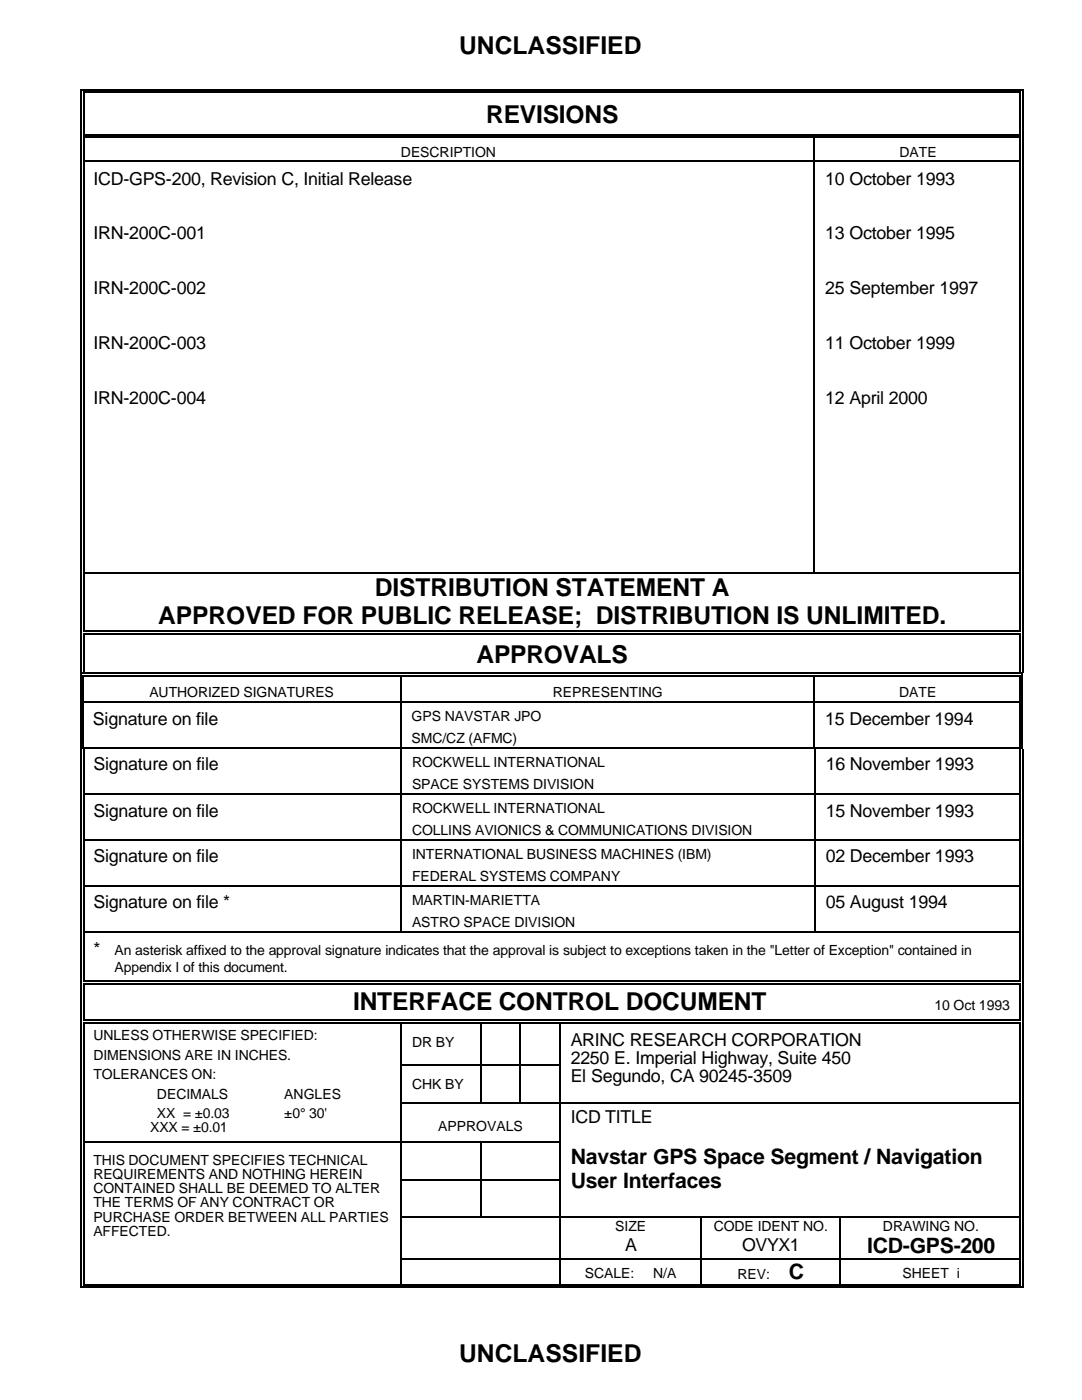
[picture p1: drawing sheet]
<svg xmlns="http://www.w3.org/2000/svg" width="216mm" height="279mm" viewBox="0 0 216 279" stroke-linecap="round" stroke-linejoin="round" font-family="sans-serif">
<defs><g id="words">
<g font-size="4.9">
<text x="91.6" y="10.8">UNCLASSIFIED</text>
<text x="97" y="24.6">REVISIONS</text>
<text x="74.8" y="119">DISTRIBUTION STATEMENT A</text>
<text x="31.6" y="124.6">APPROVED FOR PUBLIC RELEASE; DISTRIBUTION IS UNLIMITED.</text>
<text x="95.1" y="132.2">APPROVALS</text>
<text x="70.4" y="201.6">INTERFACE CONTROL DOCUMENT</text>
<text x="91.6" y="271.9">UNCLASSIFIED</text>
</g>
<g font-size="4.2">
<text x="113.9" y="232.3">Navstar GPS Space Segment / Navigation</text>
<text x="113.9" y="237.2">User Interfaces</text>
<text x="173.1" y="250.1">ICD-GPS-200</text>
<text x="157.4" y="255.3">C</text>
</g>
<g font-size="3.6">
<text x="18.6" y="36.8">ICD-GPS-200, Revision C, Initial Release</text>
<text x="164.7" y="36.8">10 October 1993</text>
<text x="18.6" y="47.8">IRN-200C-001</text>
<text x="164.7" y="47.8">13 October 1995</text>
<text x="18.6" y="58.8">IRN-200C-002</text>
<text x="164.7" y="58.8">25 September 1997</text>
<text x="18.6" y="69.7">IRN-200C-003</text>
<text x="164.7" y="69.7">11 October 1999</text>
<text x="18.6" y="80.6">IRN-200C-004</text>
<text x="164.7" y="80.6">12 April 2000</text>
<text x="18.5" y="144.6">Signature on file</text>
<text x="164.7" y="144.6">15 December 1994</text>
<text x="18.6" y="153.8">Signature on file</text>
<text x="164.8" y="153.8">16 November 1993</text>
<text x="18.6" y="163">Signature on file</text>
<text x="164.8" y="163">15 November 1993</text>
<text x="18.6" y="172.1">Signature on file</text>
<text x="164.8" y="172.1">02 December 1993</text>
<text x="18.6" y="181.3">Signature on file *</text>
<text x="164.8" y="181.3">05 August 1994</text>
<text x="18.6" y="190.5">*</text>
<text x="113.9" y="208.7">ARINC RESEARCH CORPORATION</text>
<text x="113.9" y="212.4">2250 E. Imperial Highway, Suite 450</text>
<text x="113.9" y="215.9">El Segundo, CA 90245-3509</text>
<text x="113.9" y="224.2">ICD TITLE</text>
<text x="124.7" y="249.6">A</text>
<text x="148.1" y="249.6">OVYX1</text>
</g>
<g font-size="2.8">
<text x="80" y="31.2">DESCRIPTION</text>
<text x="179.5" y="31.2">DATE</text>
<text x="29.8" y="139">AUTHORIZED SIGNATURES</text>
<text x="82.1" y="143.9">GPS NAVSTAR JPO</text>
<text x="110.3" y="139">REPRESENTING</text>
<text x="179.4" y="139">DATE</text>
<text x="82.1" y="148.3">SMC/CZ (AFMC)</text>
<text x="82.2" y="153.2">ROCKWELL INTERNATIONAL</text>
<text x="82.2" y="157.4">SPACE SYSTEMS DIVISION</text>
<text x="82.2" y="162.3">ROCKWELL INTERNATIONAL</text>
<text x="82.2" y="166.6">COLLINS AVIONICS &amp; COMMUNICATIONS DIVISION</text>
<text x="82.2" y="171.4">INTERNATIONAL BUSINESS MACHINES (IBM)</text>
<text x="82.2" y="175.8">FEDERAL SYSTEMS COMPANY</text>
<text x="82.2" y="180.7">MARTIN-MARIETTA</text>
<text x="82.2" y="184.9">ASTRO SPACE DIVISION</text>
<text x="22.9" y="190.5">An asterisk affixed to the approval signature indicates that the approval is subject to exceptions taken in the &quot;Letter of Exception&quot; contained in</text>
<text x="22.9" y="193.9">Appendix I of this document.</text>
<text x="186.4" y="201.6">10 Oct 1993</text>
<text x="18.6" y="207.6">UNLESS OTHERWISE SPECIFIED:</text>
<text x="82.2" y="209">DR BY</text>
<text x="18.6" y="211.5">DIMENSIONS ARE IN INCHES.</text>
<text x="18.6" y="215.4">TOLERANCES ON:</text>
<text x="31.3" y="219.3">DECIMALS</text>
<text x="56.7" y="219.3">ANGLES</text>
<text x="82.2" y="217.3">CHK BY</text>
<text x="30" y="226">XXX = ±0.01</text>
<text x="31.3" y="223.2">XX = ±0.03</text>
<text x="56.7" y="223.2">±0° 30'</text>
<text x="87.5" y="225.7">APPROVALS</text>
<text x="18.6" y="232.5">THIS DOCUMENT SPECIFIES TECHNICAL</text>
<text x="18.6" y="235.4">REQUIREMENTS AND NOTHING HEREIN</text>
<text x="18.6" y="238.2">CONTAINED SHALL BE DEEMED TO ALTER</text>
<text x="18.6" y="241">THE TERMS OF ANY CONTRACT OR</text>
<text x="18.6" y="243.8">PURCHASE ORDER BETWEEN ALL PARTIES</text>
<text x="122.8" y="245.7">SIZE</text>
<text x="142.4" y="245.7">CODE IDENT NO.</text>
<text x="176.2" y="245.7">DRAWING NO.</text>
<text x="18.6" y="246.6">AFFECTED.</text>
<text x="116.7" y="255.1">SCALE:</text>
<text x="130.3" y="255.1">N/A</text>
<text x="147.2" y="255.3">REV:</text>
<text x="180.1" y="255.1">SHEET i</text>
</g>
</g></defs>
<g fill="#000">
<path d="M16.1 17.8h.2v.7h-.2zM16.1 17.8h.7v.2h-.7zM16.6 18.3h.2v.2h-.2zM203.5 17.8h.7v.2h-.7zM203.5 18.3h.2v.2h-.2zM204 17.8h.2v.7h-.2zM16.1 26.8h.2v.7h-.2zM16.1 31.9h.2v.3h-.2zM16.6 26.8h.2v.2h-.2zM16.6 27.3h.2v.2h-.2zM16.6 31.9h.2v.3h-.2zM162.4 26.8h.8v.2h-.8z"/>
<path d="M162.4 27.3h.8v.2h-.8zM162.4 31.9h.2v.3h-.2zM203.5 26.8h.2v.2h-.2zM203.5 27.3h.2v.2h-.2zM203.5 31.9h.2v.3h-.2zM204 26.8h.2v.7h-.2zM204 31.9h.2v.3h-.2zM16.1 114.1h.2v.3h-.2zM16.6 114.1h.2v.3h-.2zM162.4 114.1h.2v.3h-.2zM203.5 114.1h.2v.3h-.2zM204 114.1h.2v.3h-.2z"/>
<path d="M16 134.3h.3v.7h-.3zM16 134.3h.8v.2h-.8zM16.1 125.8h.2v.8h-.2zM16.5 134.8h.3v.2h-.3zM16.6 125.8h.2v.3h-.2zM16.6 126.3h.2v.3h-.2zM16.8 134.3h.7v.2h-.7zM16.8 134.8h.7v.2h-.7zM79.8 134.3h.8v.2h-.8zM79.8 134.8h.8v.2h-.8zM162.4 134.3h.8v.2h-.8zM162.4 134.8h.8v.2h-.8z"/>
<path d="M203.4 134.3h.7v.2h-.7zM203.4 134.8h.2v.2h-.2zM203.5 125.8h.2v.3h-.2zM203.5 126.3h.2v.3h-.2zM203.9 134.3h.2v.7h-.2zM204 125.8h.2v.8h-.2zM16 140h.3v.2h-.3zM16 149.2h.8v.2h-.8zM16.1 158.3h.2v.3h-.2zM16.5 140h.3v.2h-.3zM16.6 158.3h.2v.3h-.2zM16.8 149.2h.2v.2h-.2z"/>
<path d="M79.8 140h.3v.2h-.3zM79.8 149.2h.3v.2h-.3zM79.9 158.3h.3v.3h-.3zM80.1 149.2h.2v.2h-.2zM162.4 140h.2v.2h-.2zM162.4 149.2h.2v.2h-.2zM162.5 158.3h.2v.3h-.2zM162.6 149.2h.3v.2h-.3zM203.4 140h.2v.2h-.2zM203.4 149.2h.2v.2h-.2zM203.5 158.3h.2v.3h-.2zM203.6 149.2h.5v.2h-.5z"/>
<path d="M203.9 140h.2v.2h-.2zM204 158.3h.2v.3h-.2zM16.1 167.5h.2v.2h-.2zM16.1 176.7h.2v.3h-.2zM16.6 167.5h.2v.2h-.2zM16.6 176.7h.2v.3h-.2zM79.9 167.5h.3v.2h-.3zM79.9 176.7h.3v.3h-.3zM162.5 167.5h.2v.2h-.2zM162.5 176.7h.2v.3h-.2zM203.5 167.5h.2v.2h-.2zM203.5 176.7h.2v.3h-.2z"/>
<path d="M204 167.5h.2v.2h-.2zM204 176.7h.2v.3h-.2zM16.1 185.8h.2v.3h-.2zM16.1 195.7h.2v.8h-.2zM16.6 185.8h.2v.3h-.2zM16.6 195.7h.2v.3h-.2zM16.6 196.3h.2v.2h-.2zM79.9 185.8h.3v.3h-.3zM162.5 185.8h.2v.3h-.2zM203.5 185.8h.2v.3h-.2zM203.5 195.7h.2v.3h-.2zM203.5 196.3h.2v.2h-.2z"/>
<path d="M204 185.8h.2v.3h-.2zM204 195.7h.2v.8h-.2zM16.1 203.5h.2v.7h-.2zM16.1 212.3h.2v.3h-.2zM16.6 203.5h.2v.2h-.2zM16.6 204h.2v.2h-.2zM16.6 212.3h.2v.3h-.2zM79.9 203.5h.8v.2h-.8zM79.9 204h.8v.2h-.8zM79.9 212.3h.3v.3h-.3zM95.8 203.5h.7v.2h-.7zM95.8 204h.7v.2h-.7z"/>
<path d="M95.8 212.3h.2v.3h-.2zM103.6 203.5h.8v.2h-.8zM103.6 204h.8v.2h-.8zM103.6 212.3h.3v.3h-.3zM111.6 203.5h.8v.2h-.8zM111.6 204h.8v.2h-.8zM111.6 212.3h.2v.3h-.2zM203.5 203.5h.2v.2h-.2zM203.5 204h.2v.2h-.2zM203.5 212.3h.2v.3h-.2zM204 203.5h.2v.7h-.2zM204 212.3h.2v.3h-.2z"/>
<path d="M16.1 220h.2v.3h-.2zM16.1 227.8h.2v.3h-.2zM16.1 235.4h.2v.2h-.2zM16.6 220h.2v.3h-.2zM16.6 227.8h.2v.3h-.2zM16.6 235.4h.2v.2h-.2zM79.9 220h.3v.3h-.3zM79.9 227.8h.3v.3h-.3zM79.9 235.4h.3v.2h-.3zM95.8 220h.2v.3h-.2zM95.8 227.8h.2v.3h-.2zM95.8 235.4h.2v.2h-.2z"/>
<path d="M103.6 220h.3v.3h-.3zM111.6 220h.2v.3h-.2zM111.6 227.8h.2v.3h-.2zM111.6 235.4h.2v.2h-.2zM203.5 220h.2v.3h-.2zM203.5 227.8h.2v.3h-.2zM203.5 235.4h.2v.2h-.2zM204 220h.2v.3h-.2zM204 227.8h.2v.3h-.2zM204 235.4h.2v.2h-.2zM16.1 242.7h.2v.3h-.2zM16.1 251.1h.2v.3h-.2z"/>
<path d="M16.1 256.3h.2v.7h-.2zM16.1 256.8h.7v.2h-.7zM16.6 242.7h.2v.3h-.2zM16.6 251.1h.2v.3h-.2zM16.6 256.3h.2v.2h-.2zM79.9 242.7h.3v.3h-.3zM79.9 251.1h.3v.3h-.3zM79.9 256.3h.8v.2h-.8zM79.9 256.8h.8v.2h-.8zM95.8 242.7h.2v.3h-.2zM111.6 242.7h.2v.3h-.2zM111.6 251.1h.2v.3h-.2z"/>
<path d="M111.6 256.3h.8v.2h-.8zM111.6 256.8h.8v.2h-.8zM139.8 242.7h.2v.3h-.2zM139.8 251.1h.2v.3h-.2zM139.8 256.3h.7v.2h-.7zM139.8 256.8h.7v.2h-.7zM167.6 242.7h.2v.3h-.2zM167.6 251.1h.2v.3h-.2zM167.6 256.3h.7v.2h-.7zM167.6 256.8h.7v.2h-.7zM203.5 242.7h.2v.3h-.2zM203.5 251.1h.2v.3h-.2z"/>
<path d="M203.5 256.8h.7v.2h-.7zM203.5 256.3h.2v.2h-.2zM204 242.7h.2v.3h-.2zM204 251.1h.2v.3h-.2zM204 256.3h.2v.7h-.2z"/>
</g>
<g fill="none" stroke="#000" stroke-width=".25">
<path d="M16.2 18.5v8.3M16.7 18.5v8.3M16.8 17.9h186.7M16.8 18.4h186.7M203.6 18.5v8.3M204.1 18.5v8.3M16.2 27.5v4.3M16.2 32.2v82M16.7 27.5v4.3M16.7 32.2v82M16.8 26.9h145.6M16.8 27.4h145.6"/>
<path d="M16.8 32h145.6M162.5 27.5v4.3M162.5 32.2v82M162.6 32h40.9M163.2 26.9h40.3M163.2 27.4h40.3M203.6 27.5v4.3M203.6 32.2v82M204.1 27.5v4.3M204.1 32.2v82M16.2 114.4v11.3M16.7 114.4v11.3"/>
<path d="M16.8 114.3h145.6M162.6 114.3h40.9M203.6 114.4v11.3M204.1 114.4v11.3M16.1 135v5M16.2 126.6v7.7M16.6 135v5M16.7 126.6v7.7M16.8 125.9h186.7M16.8 126.4h186.7M17.5 134.4h62.3M17.5 134.9h62.3"/>
<path d="M80 135v5M80.6 134.4h81.8M80.6 134.9h81.8M162.5 135v5M163.2 134.4h40.2M163.2 134.9h40.2M203.5 135v5M203.6 126.6v7.7M204 135v5M204.1 126.6v7.7M16.1 140.2v8.9M16.2 149.4v8.9"/>
<path d="M16.2 158.6v8.9M16.6 140.2v8.9M16.7 149.4v8.9M16.7 158.6v8.9M16.8 140.1h63M16.8 158.5h63.1M17 149.3h62.8M80 140.2v8.9M80.1 149.4v8.9M80.1 158.6v8.9M80.1 140.1h82.3M80.2 158.5h82.3"/>
<path d="M80.3 149.3h82.1M162.5 140.2v8.9M162.6 149.4v8.9M162.6 158.6v8.9M162.6 140.1h40.8M162.7 158.5h40.8M162.9 149.3h40.5M203.5 140.2v8.9M203.6 149.4v8.9M203.6 158.6v8.9M204 140.2v8.9M204.1 149.4v8.9"/>
<path d="M204.1 158.6v8.9M16.2 167.7v8.9M16.2 177v8.8M16.7 167.7v8.9M16.7 177v8.8M16.8 167.6h63.1M16.8 176.8h63.1M80.1 167.7v8.9M80.1 177v8.8M80.2 167.6h82.3M80.2 176.8h82.3M162.6 167.7v8.9"/>
<path d="M162.6 177v8.8M162.7 167.6h40.8M162.7 176.8h40.8M203.6 167.7v8.9M203.6 177v8.8M204.1 167.7v8.9M204.1 177v8.8M16.2 186.1v9.6M16.2 196.5v7M16.7 186.1v9.6M16.7 196.5v7M16.8 186h63.1"/>
<path d="M16.8 195.9h186.7M16.8 196.4h186.7M80.2 186h82.3M162.7 186h40.8M203.6 186.1v9.6M203.6 196.5v7M204.1 186.1v9.6M204.1 196.5v7M16.2 204.2v8.1M16.2 212.6v7.5M16.7 204.2v8.1M16.7 212.6v7.5"/>
<path d="M16.8 203.6h63.1M16.8 204.1h63.1M80.1 204.2v8.1M80.1 212.6v7.5M80.2 212.5h15.6M80.7 203.6h15.1M80.7 204.1h15.1M95.9 204.2v8.1M95.9 212.6v7.5M96 212.5h7.6M96.5 203.6h7.1M96.5 204.1h7.1"/>
<path d="M103.8 204.2v8.1M103.8 212.6v7.5M103.9 212.5h7.7M104.4 203.6h7.2M104.4 204.1h7.2M111.7 204.2v8.1M111.7 212.6v7.5M112.4 203.6h91.1M112.4 204.1h91.1M203.6 204.2v8.1M203.6 212.6v7.5M204.1 204.2v8.1"/>
<path d="M204.1 212.6v7.5M16.2 220.3v7.5M16.2 228.1v7.3M16.2 235.6v7.1M16.7 220.3v7.5M16.7 228.1v7.3M16.7 235.6v7.1M16.8 228h63.1M80.1 220.3v7.5M80.1 228.1v7.3M80.1 235.6v7.1M80.2 220.2h15.6"/>
<path d="M80.2 228h15.6M80.2 235.5h15.6M95.9 228.1v7.3M95.9 235.6v7.1M96 220.2h7.6M96 228h15.6M96 235.5h15.6M103.9 220.2h7.7M111.7 220.3v7.5M111.7 228.1v7.3M111.7 235.6v7.1M111.8 220.2h91.7"/>
<path d="M203.6 220.3v7.5M203.6 228.1v7.3M203.6 235.6v7.1M204.1 220.3v7.5M204.1 228.1v7.3M204.1 235.6v7.1M16.2 243v8.1M16.2 251.4v4.9M16.7 243v8.1M16.7 251.4v4.9M16.8 256.4h63.1M16.8 256.9h63.1"/>
<path d="M80.1 243v8.1M80.1 251.4v4.9M80.2 242.9h15.6M80.2 251.2h31.4M80.7 256.4h30.9M80.7 256.9h30.9M96 242.9h15.6M111.7 243v8.1M111.7 251.4v4.9M111.8 242.9h28M111.8 251.2h28M112.4 256.4h27.4"/>
<path d="M112.4 256.9h27.4M139.9 243v8.1M139.9 251.4v4.9M140 242.9h27.6M140 251.2h27.6M140.5 256.4h27.1M140.5 256.9h27.1M167.7 243v8.1M167.7 251.4v4.9M167.8 242.9h35.7M167.8 251.2h35.7M168.3 256.4h35.2"/>
<path d="M168.3 256.9h35.2M203.6 243v8.1M203.6 251.4v4.9M204.1 243v8.1M204.1 251.4v4.9"/>
</g>
<use href="#words"/>
</svg>
